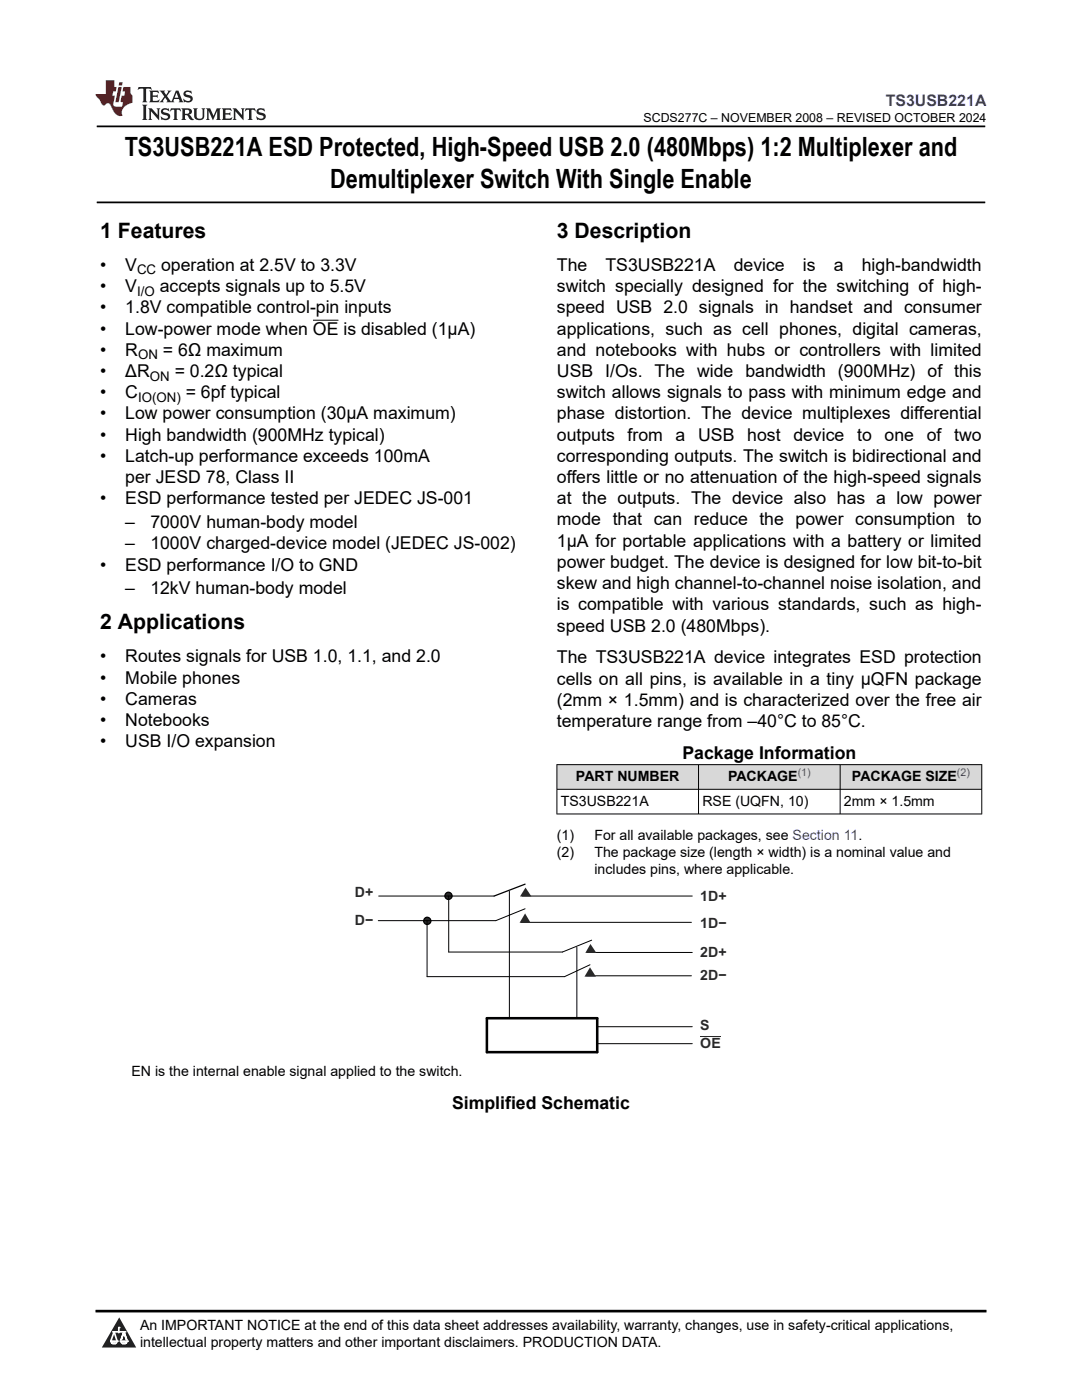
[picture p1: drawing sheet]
<svg xmlns="http://www.w3.org/2000/svg" width="216mm" height="279mm" viewBox="0 0 216 279" stroke-linecap="round" stroke-linejoin="round" font-family="sans-serif">
<defs><g id="words">
<g font-size="5.3">
<text x="24.9" y="31.2">TS3USB221A ESD Protected, High-Speed USB 2.0 (480Mbps) 1:2 Multiplexer and</text>
<text x="65.9" y="37.5">Demultiplexer Switch With Single Enable</text>
</g>
<g font-size="4.2">
<text x="20" y="47.5">1 Features</text>
<text x="111.1" y="47.5">3 Description</text>
<text x="20" y="125.6">2 Applications</text>
</g>
<g font-size="3.5">
<text x="20" y="54.1">•</text>
<text x="20" y="58.3">•</text>
<text x="25" y="54.1">V</text>
<text x="25" y="58.3">V</text>
<text x="31.9" y="58.3">accepts signals up to 5.5V</text>
<text x="32.2" y="54.1">operation at 2.5V to 3.3V</text>
<text x="111.1" y="54.1">The</text>
<text x="111.1" y="58.3">switch specially designed for the switching of high-</text>
<text x="120.8" y="54.1">TS3USB221A</text>
<text x="146.4" y="54.1">device</text>
<text x="160.2" y="54.1">is</text>
<text x="166.4" y="54.1">a</text>
<text x="172" y="54.1">high-bandwidth</text>
<text x="20" y="62.5">•</text>
<text x="25" y="62.5">1.8V compatible control-pin inputs</text>
<text x="111.1" y="62.5">speed USB 2.0 signals in handset and consumer</text>
<text x="20" y="66.8">•</text>
<text x="20" y="71">•</text>
<text x="25" y="66.8">Low-power mode when OE is disabled (1μA)</text>
<text x="25" y="71">R</text>
<text x="32.5" y="71">= 6Ω maximum</text>
<text x="111.1" y="71">and notebooks with hubs or controllers with limited</text>
<text x="111.1" y="66.8">applications, such as cell phones, digital cameras,</text>
<text x="20" y="75.2">•</text>
<text x="25" y="75.2">ΔR</text>
<text x="34.9" y="75.2">= 0.2Ω typical</text>
<text x="111.1" y="75.2">USB I/Os. The wide bandwidth (900MHz) of this</text>
<text x="20" y="79.5">•</text>
<text x="20" y="83.7">•</text>
<text x="25" y="83.7">Low power consumption (30μA maximum)</text>
<text x="25" y="79.5">C</text>
<text x="37.1" y="79.5">= 6pf typical</text>
<text x="111.1" y="79.5">switch allows signals to pass with minimum edge and</text>
<text x="111.1" y="83.7">phase distortion. The device multiplexes differential</text>
<text x="20" y="87.9">•</text>
<text x="25" y="87.9">High bandwidth (900MHz typical)</text>
<text x="111.1" y="87.9">outputs</text>
<text x="125.2" y="87.9">from</text>
<text x="134.8" y="87.9">a</text>
<text x="139.3" y="87.9">USB</text>
<text x="149.1" y="87.9">host</text>
<text x="158.3" y="87.9">device</text>
<text x="171" y="87.9">to</text>
<text x="176.5" y="87.9">one</text>
<text x="184.9" y="87.9">of two</text>
<text x="20" y="92.2">•</text>
<text x="25" y="92.2">Latch-up performance exceeds 100mA</text>
<text x="111.1" y="92.2">corresponding outputs. The switch is bidirectional and</text>
<text x="20" y="100.6">•</text>
<text x="25" y="96.4">per JESD 78, Class II</text>
<text x="25" y="100.6">ESD performance tested per JEDEC JS-001</text>
<text x="111.1" y="96.4">offers little or no attenuation of the high-speed signals</text>
<text x="111.1" y="100.6">at the outputs. The device also has a low power</text>
<text x="25" y="105.4">–</text>
<text x="30" y="105.4">7000V human-body model</text>
<text x="111.1" y="104.9">mode that can reduce the power consumption to</text>
<text x="20" y="113.9">•</text>
<text x="25" y="109.6">–</text>
<text x="25" y="113.9">ESD performance I/O to GND</text>
<text x="30" y="109.6">1000V charged-device model (JEDEC JS-002)</text>
<text x="111.1" y="109.1">1μA for portable applications with a battery or limited</text>
<text x="111.1" y="113.3">power budget. The device is designed for low bit-to-bit</text>
<text x="25" y="118.6">–</text>
<text x="30" y="118.6">12kV human-body model</text>
<text x="111.1" y="117.6">skew and high channel-to-channel noise isolation, and</text>
<text x="111.1" y="121.8">is compatible with various standards, such as high-</text>
<text x="111.1" y="126">speed USB 2.0 (480Mbps).</text>
<text x="20" y="132.2">•</text>
<text x="20" y="136.4">•</text>
<text x="25" y="132.2">Routes signals for USB 1.0, 1.1, and 2.0</text>
<text x="25" y="136.4">Mobile phones</text>
<text x="111.1" y="132.4">The TS3USB221A device integrates ESD protection</text>
<text x="111.1" y="136.6">cells on all pins, is available in a tiny μQFN package</text>
<text x="20" y="140.6">•</text>
<text x="25" y="140.6">Cameras</text>
<text x="111.1" y="140.9">(2mm × 1.5mm) and is characterized over the free air</text>
<text x="20" y="144.9">•</text>
<text x="20" y="149.1">•</text>
<text x="25" y="144.9">Notebooks</text>
<text x="25" y="149.1">USB I/O expansion</text>
<text x="111.1" y="145.1">temperature range from –40°C to 85°C.</text>
<text x="136.2" y="151.4">Package Information</text>
<text x="90.2" y="221.3">Simplified Schematic</text>
</g>
<text font-size="3.2" fill="#00f" x="176.7" y="21.1">TS3USB221A</text>
<g font-size="2.8">
<text x="114.9" y="155.9">PART NUMBER</text>
<text x="145.3" y="155.9">PACKAGE</text>
<text x="170" y="155.9">PACKAGE SIZE</text>
<text x="111.9" y="160.8">TS3USB221A</text>
<text x="140.2" y="160.8">RSE (UQFN, 10)</text>
<text x="168.4" y="160.8">2mm × 1.5mm</text>
<text x="111.1" y="167.6">(1)</text>
<text x="118.6" y="167.6">For all available packages, see Section 11.</text>
<text x="111.1" y="171">(2)</text>
<text x="118.6" y="171">The package size (length × width) is a nominal value and</text>
<text x="118.6" y="174.4">includes pins, where applicable.</text>
<text x="26.3" y="214.8">EN is the internal enable signal applied to the switch.</text>
<text x="27.9" y="265.5">An IMPORTANT NOTICE at the end of this data sheet addresses availability, warranty, changes, use in safety-critical applications,</text>
<text x="27.9" y="268.9">intellectual property matters and other important disclaimers. PRODUCTION DATA.</text>
</g>
<g font-size="2.8" fill="#2b292a">
<text x="70.8" y="179.1">D+</text>
<text x="139.7" y="179.8">1D+</text>
<text x="70.8" y="184.7">D−</text>
<text x="139.7" y="185.3">1D−</text>
<text x="139.7" y="191">2D+</text>
<text x="139.7" y="195.6">2D−</text>
<text x="139.7" y="205.5">S</text>
<text x="139.7" y="209.2">OE</text>
</g>
<g font-size="2.6">
<text x="27.4" y="54.8">CC</text>
<text x="27.4" y="59">I/O</text>
<text x="27.5" y="71.7">ON</text>
<text x="29.9" y="75.9">ON</text>
<text x="27.5" y="80.2">IO(ON)</text>
</g>
<text font-size="2.5" x="128.4" y="24.3">SCDS277C – NOVEMBER 2008 – REVISED OCTOBER 2024</text>
<g font-size="2.1" fill="#00f">
<text x="159.2" y="154.9">(1)</text>
<text x="191" y="154.9">(2)</text>
</g>
</g></defs>
<path d="M19.3 25.2h177.3M19.3 40.4h177.3" fill="none" stroke="#000" stroke-width=".35"/>
<path d="M62.5 63.9h5.1" fill="none" stroke="#000" stroke-width=".2"/>
<g fill="#d8d8d8">
<path d="M111.1 152.6h84.8v4.9h-84.8z" fill-rule="evenodd"/>
<path d="M111.2 152.7h28.1v4.8h-28.1z" fill-rule="evenodd"/>
<path d="M139.4 152.7h28.2v4.8h-28.2z" fill-rule="evenodd"/>
<path d="M167.7 152.7h28.1v4.8h-28.1z" fill-rule="evenodd"/>
</g>
<path d="M111.1 152.6h84.9M111.1 157.5h84.9M111.1 152.5v10M139.4 152.5v10M167.6 152.5v10M195.9 152.5v10M111.1 162.4h84.9M117.1 190.1h21" fill="none" stroke="#000" stroke-width=".2"/>
<g fill="#2b292a">
<path d="M117.8 188.4l1.2 1.8h-2.2z" fill-rule="evenodd"/>
<circle cx="89.5" cy="178.8" r=".71"/>
</g>
<g fill="none" stroke="#000" stroke-width=".25">
<path d="M104.8 176.5l-6.2 2.3"/>
<circle cx="89.5" cy="178.8" r=".71"/>
</g>
<path d="M75.6 178.8h23M104.2 178.8h33.9" fill="none" stroke="#000" stroke-width=".2"/>
<path d="M104.9 177.1l1.1 1.8h-2.2z" fill-rule="evenodd" fill="#2b292a"/>
<path d="M104 184.1h34" fill="none" stroke="#000" stroke-width=".2"/>
<g fill="#2b292a">
<path d="M104.8 182.3l1.1 1.9h-2.2z" fill-rule="evenodd"/>
<circle cx="85.3" cy="183.8" r=".71"/>
</g>
<circle cx="85.3" cy="183.8" r=".71" fill="none" stroke="#000" stroke-width=".25"/>
<path d="M104.8 181.4l-5.9 2.3h-23.4M117.1 194.7h20.9" fill="none" stroke="#000" stroke-width=".2"/>
<path d="M117.7 193l1.2 1.9h-2.3z" fill-rule="evenodd" fill="#2b292a"/>
<path d="M89.5 178.8v11.2h22.7l5.9-2.4M101.6 177.9v25.1M85.2 183.7v11.2h27.4l5.1-2.4M115.1 189.1v13.9M119.2 204.9h18.9M119.2 208.3h18.9" fill="none" stroke="#000" stroke-width=".2"/>
<path d="M97.2 203.2h22v6.8h-22z" fill="none" stroke="#000" stroke-width=".51"/>
<path d="M139.7 206.9h4.1" fill="none" stroke="#2b292a" stroke-width=".2"/>
<path d="M0 0h215.9v23.8h-215.9z" fill-rule="evenodd" fill="#fff"/>
<path d="M27.7 17.4l-.2 .6 .5-.3h.6v.2v2.1l-.2 .4h1l-.2-.4v-2.1v-.2h.5l.5 .3-.1-.6zM29.8 18.1l.2 .4v1.5l-.2 .4h1.9l.1-.6a1.08 1.08 0 0 1-1.3 .2v-.7h.6l.4 .2v-.6l-.4 .2h-.6v-.6l.2-.1a1 1 0 0 1 1 .2l-.1-.5zM31.8 18.1l1 1.1-1 1.2h.9l-.2-.2 .4-.7 .5 .7-.2 .2h1.6l-.2-.2 .1-.4h1l.1 .4-.1 .2h.9l-.2-.3-.8-2h-.5l-1 2.2-.8-1.1 .9-1.1h-.8l.2 .2-.5 .7-.3-.7 .1-.2zM35.2 18.5l.4 1h-.8zM36.8 18.2a.65 .65 0 0 0-.2 .8 .65 .65 0 0 0 .6 .4l.7 .2 .1 .2a.79 .79 0 0 1-.7 .4 .79 .79 0 0 1-.7-.5l.1 .7 .2-.1a.93 .93 0 0 0 1.1 .1 .93 .93 0 0 0 .4-1 1.46 1.46 0 0 0-1.2-.6l-.1-.3a1.09 1.09 0 0 1 1.2 .2l-.2-.6-.1 .1-.6-.2zM28.4 20.9l.2 .4v2.3l-.2 .3h1l-.2-.3v-2.3l.2-.4zM29.6 21.6l.2 .4v1.6l-.2 .3h.8l-.3-.3v-1.4l1.7 1.8v-2l.2-.4h-.8l.2 .2 .1 1.1-1.2-1.3zM32.3 21.8a.65 .65 0 0 0-.2 .7 .65 .65 0 0 0 .7 .4l.6 .2 .1 .2a.79 .79 0 0 1-.7 .4 .79 .79 0 0 1-.7-.5l.1 .7 .2-.1a.93 .93 0 0 0 1.1 .1 .93 .93 0 0 0 .4-.9 1.46 1.46 0 0 0-1.2-.6l-.1-.4a1.09 1.09 0 0 1 1.2 .2l-.2-.6-.1 .1-.6-.1zM34.1 21.6l-.1 .7a.63 .63 0 0 1 .7-.4l.1 1.7-.3 .3h1l-.2-.3v-1.7a.66 .66 0 0 1 .8 .4l-.1-.7zM36.2 21.6l.2 .4v1.6l-.2 .3h.9l-.2-.2v-.7h.5l.1 .2a.79 .79 0 0 0 1.2 .6l-1-.9a.61 .61 0 0 0 .6-.6 .61 .61 0 0 0-.5-.6zM36.9 21.9h.2a.47 .47 0 0 1 .5 .1 .47 .47 0 0 1 .1 .5l-.2 .2h-.6zM38.5 21.6l.2 .2a2.27 2.27 0 0 0 .4 2 1.04 1.04 0 0 0 1.7-.7v-1.3l.2-.2h-.8l.2 .4v1.1a.6 .6 0 0 1-.6 .6 .6 .6 0 0 1-.6-.6v-1.1l.3-.4zM41.1 21.6l.2 .4v1.6l-.2 .3h.7l-.2-.3v-1.5l.9 1.9 .8-1.9v1.5l-.2 .3h1l-.3-.3v-1.6l.3-.4h-.8l-.7 1.5-.7-1.5zM44.3 21.6l.2 .4v1.6l-.2 .3h1.9l.1-.5a1.09 1.09 0 0 1-1.3 .1v-.6h.6l.4 .1v-.6l-.4 .2h-.6v-.6l.2-.1a1.01 1.01 0 0 1 1 .3l-.1-.6zM46.4 21.6l.3 .4v1.6l-.3 .3h.8l-.2-.3v-1.4l1.6 1.8v-2l.2-.4h-.7l.2 .2v1.1l-1.2-1.3zM49 21.6l-.1 .7a.63 .63 0 0 1 .8-.4v1.7l-.3 .3h1l-.2-.3v-1.7a.66 .66 0 0 1 .8 .4l-.1-.7zM51.4 21.8a.65 .65 0 0 0-.2 .7 .65 .65 0 0 0 .6 .4l.6 .2 .2 .2a.79 .79 0 0 1-.8 .4 .79 .79 0 0 1-.6-.5l.1 .7 .2-.1a.93 .93 0 0 0 1 .1 .93 .93 0 0 0 .5-.9 1.46 1.46 0 0 0-1.3-.6l-.1-.4a1.09 1.09 0 0 1 1.3 .2l-.2-.6-.2 .1-.5-.1z" fill="#231f20"/>
<path d="M21.1 16v2.8h-2.1l.1 .3 .9 1a.95 .95 0 0 0 .9 .9 .59 .59 0 0 1 .6-.4 .59 .59 0 0 1 .5 .4l.4 .8a1.59 1.59 0 0 0 2.1 1.3 1.61 1.61 0 0 1 1-2.2l1-.4-.1-1.5a1.59 1.59 0 0 1-.4-1.6h-1.4l-.2 .9h.5l-.1 .8h-.5l-.2 1v.2l.4 .1-.2 .9h-.6a.73 .73 0 0 1-1.1-.7l.3-1.5h-.5l.2-.8h.5l.2-.9h-.5v-1.4zM23.6 17.4l-.6 3h.7l.6-3zM23.8 16.4l-.1 .7h.7l.1-.7z" fill="#ed1c24"/>
<path d="M0 261.4h215.9v18h-215.9z" fill-rule="evenodd" fill="#fff"/>
<path d="M23.8 262.9l3.4 6h-6.9z" fill="#231f20"/>
<path d="M22.1 267.7h1.3l-.4 .5h-.3a.55 .55 0 0 1-.6-.5z" fill-rule="evenodd" fill="#fff"/>
<path d="M22.1 267.7h1.3l-.4 .5h-.3a.55 .55 0 0 1-.6-.5z" fill="none" stroke="#231f20" stroke-width=".34"/>
<path d="M22.1 267.7h1.3l-.4 .5h-.5zM23.7 265.9h.1M23.7 264.9v1z" fill="none" stroke="#fff" stroke-width=".34"/>
<circle cx="23.7" cy="264.9" r=".17" fill="#fff"/>
<path d="M22.6 265.8h.1M22.6 265.8h2.3z" fill="none" stroke="#fff" stroke-width=".34"/>
<circle cx="24.9" cy="265.8" r=".17" fill="#fff"/>
<path d="M24 267.7h.1" fill="none" stroke="#fff" stroke-width=".34"/>
<path d="M24.7 265.8l-.7 1.9z" fill="#fff"/>
<path d="M24.7 265.8l-.7 1.9z" fill="none" stroke="#fff" stroke-width=".34"/>
<path d="M24.7 265.8l.7 1.9z" fill="#fff"/>
<path d="M24.7 265.8l.7 1.9zM25.3 267.7h.1" fill="none" stroke="#fff" stroke-width=".34"/>
<circle cx="22.1" cy="267.7" r=".17" fill="#fff"/>
<path d="M22.8 265.8l-.7 1.9zM22.8 265.8l.6 1.9z" fill="none" stroke="#fff" stroke-width=".34"/>
<circle cx="23.4" cy="267.7" r=".17" fill="#fff"/>
<path d="M24.1 267.7h1.3a.65 .65 0 0 1-.6 .5 .65 .65 0 0 1-.7-.5z" fill-rule="evenodd" fill="#fff"/>
<path d="M24.1 267.7h1.3a.65 .65 0 0 1-.6 .5 .65 .65 0 0 1-.7-.5z" fill="none" stroke="#231f20" stroke-width=".34"/>
<path d="M24 267.7h.1M24.1 267.7h1.3l-.4 .5h-.5z" fill="none" stroke="#fff" stroke-width=".34"/>
<circle cx="25.4" cy="267.7" r=".17" fill="#fff"/>
<path d="M19 261.7h177.8" fill="none" stroke="#000" stroke-width=".53"/>
<use href="#words"/>
</svg>
